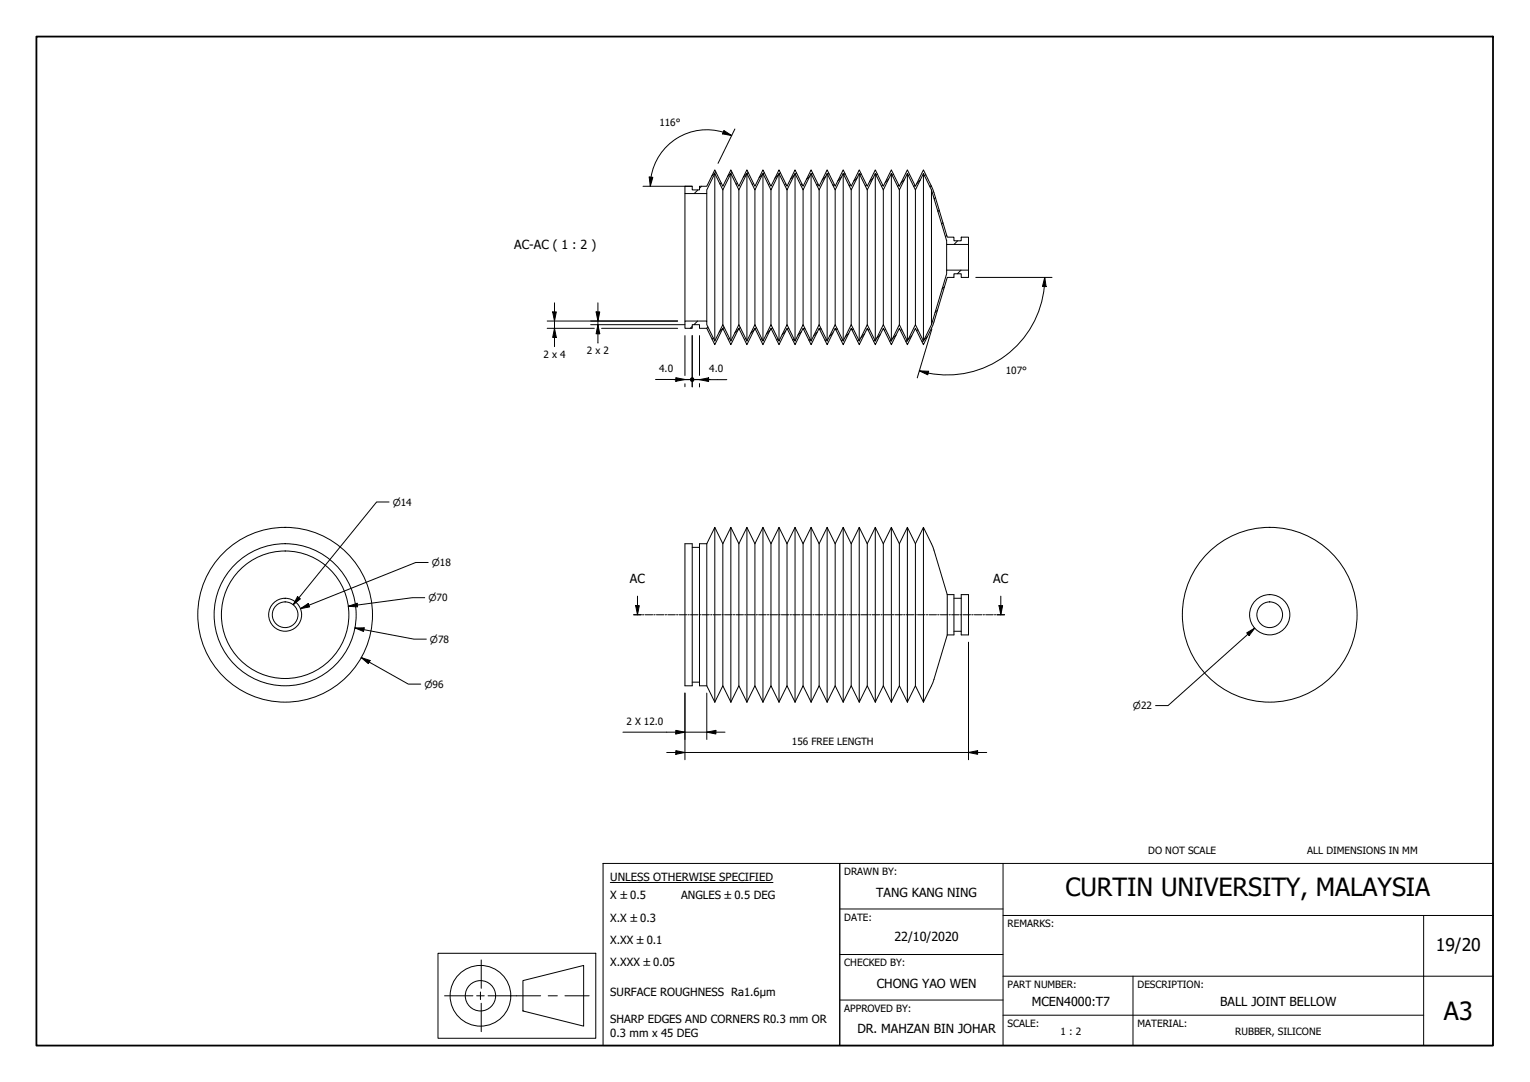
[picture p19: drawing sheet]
<svg xmlns="http://www.w3.org/2000/svg" width="420mm" height="297mm" viewBox="0 0 420 297" stroke-linecap="round" stroke-linejoin="round" font-family="sans-serif">
<defs><g id="words">
<g font-size="6.9">
<text x="292.6" y="246.1">CURTIN UNIVERSITY, MALAYSIA</text>
<text x="396.5" y="280">A3</text>
</g>
<text font-size="4.8" x="394.3" y="261.1">19/20</text>
<g font-size="3.4">
<text x="141.2" y="68.2">AC-AC ( 1 : 2 )</text>
<text x="173" y="160.1">AC</text>
<text x="272.8" y="160.1">AC</text>
<text x="240.6" y="246.2">TANG KANG NING</text>
<text x="245.6" y="258.4">22/10/2020</text>
<text x="240.8" y="271.2">CHONG YAO WEN</text>
<text x="283.4" y="276.2">MCEN4000:T7</text>
<text x="335.1" y="276.2">BALL JOINT BELLOW</text>
<text x="235.4" y="283.7">DR. MAHZAN BIN JOHAR</text>
</g>
<g font-size="3.1">
<text x="167.6" y="241.8">UNLESS OTHERWISE SPECIFIED</text>
<text x="167.6" y="246.9">X ±0.5</text>
<text x="187.1" y="246.9">ANGLES ±0.5 DEG</text>
<text x="167.6" y="253">X.X ±0.3</text>
<text x="167.6" y="259.1">X.XX ±0.1</text>
<text x="167.6" y="265.1">X.XXX ±0.05</text>
<text x="167.6" y="273.5">SURFACE ROUGHNESS Ra1.6µm</text>
<text x="167.6" y="280.9">SHARP EDGES AND CORNERS R0.3 mm OR</text>
<text x="167.6" y="284.6">0.3 mm x 45 DEG</text>
</g>
<g font-size="2.7">
<text x="181.1" y="34.6">116°</text>
<text x="149.2" y="98.2">2 x 4</text>
<text x="161.2" y="97.2">2 x 2</text>
<text x="181" y="102.1">4.0</text>
<text x="194.8" y="102.2">4.0</text>
<text x="276.2" y="102.6">107°</text>
<text x="172.1" y="199">2 X 12.0</text>
<text x="217.5" y="204.5">156 FREE LENGTH</text>
<text x="315.3" y="234.4">DO NOT SCALE</text>
<text x="359" y="234.4">ALL DIMENSIONS IN MM</text>
<text x="231.9" y="240.3">DRAWN BY:</text>
<text x="231.9" y="252.8">DATE:</text>
<text x="276.7" y="254.6">REMARKS:</text>
<text x="231.9" y="265.3">CHECKED BY:</text>
<text x="276.7" y="271.2">PART NUMBER:</text>
<text x="312.4" y="271.3">DESCRIPTION:</text>
<text x="231.9" y="277.8">APPROVED BY:</text>
<text x="276.7" y="282">SCALE:</text>
<text x="312.4" y="282">MATERIAL:</text>
<text x="291.3" y="284">1 : 2</text>
<text x="339.2" y="284">RUBBER, SILICONE</text>
</g>
<g font-size="2.6">
<text x="107.8" y="138.8">⌀14</text>
<text x="118.6" y="155.4">⌀18</text>
<text x="117.6" y="165">⌀70</text>
<text x="118.1" y="176.4">⌀78</text>
<text x="116.5" y="188.8">⌀96</text>
<text x="311.1" y="194.7">⌀22</text>
</g>
</g></defs>
<!-- layer: Hatch (ISO) -->
<g fill="none" stroke="#000" stroke-width=".27">
<path d="M188.2 51.1l-.1 .1M191.6 52.1l-1 1M192.6 51.1l-.5 .6M196.6 47.2l-1.1 1.1M198.1 50.2l-.4 .3M201 47.3l-1.2 1.2M202.5 50.3l-.3 .3M205.4 47.3l-1.3 1.3M206.9 50.3l-.3 .4M209.4 47.8l-.9 1M209.9 47.4l-.4 .3M211.4 50.4l-.4 .3"/>
<path d="M213.8 48l-1 .9M214.3 47.4l-.3 .4M215.8 50.4l-.3 .4M218.1 48.1l-1 1M218.7 47.5l-.3 .3M220.2 50.5l-.3 .3M222.4 48.3l-1 1M223.2 47.5l-.4 .4M224.7 50.6l-.4 .3M226.7 48.5l-.9 .9M227.6 47.6l-.3 .3M229.1 50.6l-.3 .3"/>
<path d="M231.1 48.6l-1 1M232.1 47.7l-.4 .3M233.5 50.7l-.3 .3M235.4 48.8l-1 1M236.5 47.7l-.3 .3M238 50.7l-.4 .4M239.7 49l-.9 .9M240.9 47.8l-.3 .3M242.4 50.8l-.3 .3M244 49.1l-.9 1M245.4 47.8l-.4 .4M246.8 50.8l-.3 .4"/>
<path d="M248.4 49.3l-1 1M249.8 47.9l-.3 .3M251.3 50.9l-.4 .3M252.7 49.4l-1 1M254.2 47.9l-.3 .4M255.7 50.9l-.3 .4M256.9 54.2l-.4 .4M257.9 57.7l-.3 .4M258.9 61.2l-.3 .3M259.4 78.7l-.7 .7M260 64.6l-.4 .4M262 76.1l-.1 .1"/>
<path d="M263 66.1l-1 1M263.9 74.2l-1 1M264 65.1h.1M190.1 89.6l-.5 .5M191.6 88.1l-1 1M194.4 89.8l-.3 .3M195.9 92.8l-.3 .3M198.4 90.2l-.9 1M198.8 89.8l-.3 .4M200.3 92.8l-.3 .4M202.8 90.4l-1 1M203.3 89.9l-.3 .3"/>
<path d="M204.8 92.9l-.4 .3M207.1 90.6l-1 .9M207.7 89.9l-.3 .4M209.2 93l-.3 .3M211.4 90.7l-.9 1M212.1 90l-.3 .3M213.6 93l-.3 .3M215.8 90.9l-1 .9M216.6 90.1l-.3 .3M218.1 93.1l-.4 .3M220.1 91l-1 1M221 90.1l-.3 .3"/>
<path d="M222.5 93.1l-.3 .4M224.4 91.2l-.9 1M225.5 90.2l-.4 .3M226.9 93.2l-.3 .3M228.7 91.4l-.9 .9M229.9 90.2l-.3 .4M231.4 93.2l-.4 .4M233.1 91.5l-1 1M234.3 90.3l-.3 .3M235.8 93.3l-.3 .3M237.4 91.7l-1 1M238.8 90.3l-.4 .4"/>
<path d="M240.2 93.3l-.3 .4M241.7 91.9l-.9 .9M243.2 90.4l-.3 .3M244.7 93.4l-.4 .3M246.1 92l-1 1M247.6 90.4l-.3 .4M249.1 93.5l-.3 .3M250.4 92.2l-1 1M252.1 90.5l-.4 .3M253.5 93.5l-.3 .3M254.7 92.3l-1 1M257.5 85.1l-.7 .7"/>
</g>
<!-- layer: Visible (ISO) -->
<g fill="none" stroke="#000" stroke-width=".27">
<path d="M188.1 51.1h2v1h2v-1h2l2.2-4.5 2.2 4.5 2.2-4.5 2.2 4.5 2.2-4.5 2.2 4.5 2.2-4.5 2.2 4.5 2.2-4.5 2.2 4.5 2.2-4.5 2.2 4.5 2.2-4.5 2.2 4.5 2.2-4.5 2.3 4.5 2.2-4.5 2.2 4.5 2.2-4.5 2.2 4.5 2.2-4.5 2.2 4.5 2.2-4.5 2.2 4.5 2.2-4.5 2.2 4.5 2.2-4.5 2.6 5.6 3.9 12.9h1.9v1h2v-1h2v2h-6v-1l-4.2-14-2.2-4.5-2.2 4.5-2.2-4.5-2.2 4.5-2.2-4.5-2.2 4.5-2.2-4.5-2.2 4.5-2.2-4.5-2.2 4.5-2.2-4.5-2.2 4.5-2.3-4.5-2.2 4.5-2.2-4.5-2.2 4.5-2.2-4.5-2.2 4.5-2.2-4.5-2.2 4.5-2.2-4.5-2.2 4.5-2.2-4.5-2.2 4.5-2.2-4.5-2.2 4.5-2.2-4.5-2.2 4.5v1h-6zM188.1 53.1v35M194.1 53.1v35M196.3 47.6v46M198.5 52.1v37M200.7 47.6v46M202.9 52.1v37M205.1 47.6v46M207.3 52.1v37M209.5 47.6v46M211.7 52.1v37M213.9 47.6v46"/>
<path d="M216.1 52.1v37M218.3 47.6v46M220.5 52.1v37M222.7 47.6v46M224.9 52.1v37M227.1 47.6v46M229.4 52.1v37M231.6 47.6v46M233.8 52.1v37M236 47.6v46M238.2 52.1v37M240.4 47.6v46"/>
<path d="M242.6 52.1v37M244.8 47.6v46M247 52.1v37M249.2 47.6v46M251.4 52.1v37M253.6 47.6v46M255.8 52.1v37M260 67.1v7.1M266 67.1v7.1M188.1 88.1h6v1l2.2 4.5 2.2-4.5 2.2 4.5 2.2-4.5 2.2 4.5 2.2-4.5 2.2 4.5 2.2-4.5 2.2 4.5 2.2-4.5 2.2 4.5 2.2-4.5 2.2 4.5 2.2-4.5 2.2 4.5 2.3-4.5 2.2 4.5 2.2-4.5 2.2 4.5 2.2-4.5 2.2 4.5 2.2-4.5 2.2 4.5 2.2-4.5 2.2 4.5 2.2-4.5 2.2 4.5 2.2-4.5 4.2-13.9v-1h6v2h-2v-1h-2v1h-1.9l-3.9 12.9-2.6 5.5-2.2-4.5-2.2 4.5-2.2-4.5-2.2 4.5-2.2-4.5-2.2 4.5-2.2-4.5-2.2 4.5-2.2-4.5-2.2 4.5-2.2-4.5-2.3 4.5-2.2-4.5-2.2 4.5-2.2-4.5-2.2 4.5-2.2-4.5-2.2 4.5-2.2-4.5-2.2 4.5-2.2-4.5-2.2 4.5-2.2-4.5-2.2 4.5-2.2-4.5-2.2 4.5-2.2-4.5h-2v-1h-2v1h-2zM188.1 149.3h2v39h-2zM190.1 150.3h2"/>
<path d="M194.1 149.3l2.2-4.5 2.2 4.5M194.1 149.3h-2v39h2l2.2 4.5M194.1 149.3v39M196.3 144.8v48M198.5 149.3l2.2-4.5 2.2 4.5M198.5 149.3v39M200.7 144.8v48M202.9 149.3l2.2-4.5 2.2 4.5M202.9 149.3v39M205.1 144.8v48M207.3 149.3l2.2-4.5 2.2 4.5M207.3 149.3v39"/>
<path d="M209.5 144.8v48M211.7 149.3l2.2-4.5 2.2 4.5M211.7 149.3v39M213.9 144.8v48M216.1 149.3l2.2-4.5 2.2 4.5M216.1 149.3v39M218.3 144.8v48M220.5 149.3l2.2-4.5 2.2 4.5M220.5 149.3v39M222.7 144.8v48M224.9 149.3l2.2-4.5 2.3 4.5M224.9 149.3v39"/>
<path d="M227.1 144.8v48M229.4 149.3l2.2-4.5 2.2 4.5M229.4 149.3v39M231.6 144.8v48M233.8 149.3l2.2-4.5 2.2 4.5M233.8 149.3v39M236 144.8v48M238.2 149.3l2.2-4.5 2.2 4.5M238.2 149.3v39M240.4 144.8v48M242.6 149.3l2.2-4.5 2.2 4.5M242.6 149.3v39"/>
<path d="M244.8 144.8v48M247 149.3l2.2-4.5 2.2 4.5M247 149.3v39M249.2 144.8v48M251.4 149.3l2.2-4.5 2.6 5.5 3.9 12.9M251.4 149.3v39M253.6 144.8v48M260.1 174.3l-3.9 12.9-2.6 5.6M260.1 163.2h1.9v11.1h-1.9M260.1 163.2v11.1M262 173.3h2M262 164.2h2"/>
<path d="M264 163.2h2v11.1h-2zM190.1 187.3h2M196.3 192.8l2.2-4.5 2.2 4.5M200.7 192.8l2.2-4.5 2.2 4.5M205.1 192.8l2.2-4.5 2.2 4.5M209.5 192.8l2.2-4.5 2.2 4.5M213.9 192.8l2.2-4.5 2.2 4.5M218.3 192.8l2.2-4.5 2.2 4.5M222.7 192.8l2.2-4.5 2.2 4.5M227.1 192.8l2.3-4.5 2.2 4.5M231.6 192.8l2.2-4.5 2.2 4.5M236 192.8l2.2-4.5 2.2 4.5"/>
<path d="M240.4 192.8l2.2-4.5 2.2 4.5M244.8 192.8l2.2-4.5 2.2 4.5M249.2 192.8l2.2-4.5 2.2 4.5"/>
<circle cx="78.3" cy="168.8" r="24"/>
<circle cx="78.3" cy="168.8" r="17.5"/>
<circle cx="78.3" cy="168.8" r="3.5"/>
<circle cx="78.3" cy="168.8" r="19.5"/>
<circle cx="78.3" cy="168.8" r="4.5"/>
<circle cx="348.7" cy="168.8" r="24"/>
<circle cx="348.7" cy="168.8" r="5.5"/>
<circle cx="348.7" cy="168.8" r="3.5"/>
</g>
<!-- layer: Section Line (ISO) -->
<g fill="none" stroke="#000" stroke-width=".27">
<path d="M174 168.8h2.1M174.6 166.3h1l-.5 2.5zM175.1 163.7v5.1M176.4 168.8h.4M177.1 168.8h2.1M179.5 168.8h.4M180.3 168.8h2M182.7 168.8h.4M183.4 168.8h2.1M185.8 168.8h.4M186.5 168.8h2.1M188.9 168.8h.4"/>
<path d="M189.6 168.8h2.1M192 168.8h.4M192.7 168.8h2.1M195.1 168.8h.4M195.8 168.8h2.1M198.3 168.8h.3M199 168.8h2M201.4 168.8h.4M202.1 168.8h2.1M204.5 168.8h.4M205.2 168.8h2.1M207.6 168.8h.4"/>
<path d="M208.3 168.8h2.1M210.7 168.8h.4M211.4 168.8h2.1M213.8 168.8h.4M214.6 168.8h2M217 168.8h.3M217.7 168.8h2.1M220.1 168.8h.4M220.8 168.8h2.1M223.2 168.8h.4M223.9 168.8h2.1M226.3 168.8h.4"/>
<path d="M227 168.8h2.1M229.4 168.8h.4M230.1 168.8h2.1M232.5 168.8h.4M233.3 168.8h2M235.7 168.8h.4M236.4 168.8h2.1M238.8 168.8h.4M239.5 168.8h2.1M241.9 168.8h.4M242.6 168.8h2.1M245 168.8h.4"/>
<path d="M245.7 168.8h2.1M248.1 168.8h.4M248.9 168.8h2M251.3 168.8h.3M252 168.8h2M254.4 168.8h.4M255.1 168.8h2.1M257.5 168.8h.4M258.2 168.8h2.1M260.6 168.8h.4M261.3 168.8h2.1M263.7 168.8h.4"/>
<path d="M264.4 168.8h2.1M266.8 168.8h.4M267.6 168.8h2M270 168.8h.4M270.7 168.8h2.1M273.1 168.8h.4M273.8 168.8h2.1M274.3 166.3h1l-.5 2.5zM274.8 163.7v5.1"/>
</g>
<g fill="#000">
<path d="M174.6 166.3h1l-.5 2.5z" fill-rule="evenodd"/>
<path d="M274.3 166.3h1l-.5 2.5z" fill-rule="evenodd"/>
</g>
<!-- layer: Border (ISO) -->
<path d="M10 10h400v277h-400z" fill="none" stroke="#000" stroke-width=".5"/>
<!-- layer: Title (ISO) -->
<g fill="none" stroke="#000" stroke-width=".27">
<path d="M165.6 237h65v50h-65zM230.6 237h179.4v50h-179.4zM275.5 237v50M167.6 242.3h44.7M230.6 249.5h44.9M275.5 251.3h134.5M391 251.3v35.7M120.3 261.7h43.3v23.3h-43.3zM122.1 273.4h7.8M130.9 273.4h2.1M131.9 272.3v2.1M132.2 263.5v7.8"/>
<path d="M132.2 275.4v7.8M134 273.4h14.5M143.6 269.2l16.7-4.2v16.7l-16.7-4.2zM150.5 273.4h2.6M155.1 273.4h6.7M230.6 274.5h44.9M230.6 262h44.9M275.5 278.7h115.5M275.5 268h134.5M311.1 268v19"/>
<circle cx="131.9" cy="273.4" r="8.3"/>
<circle cx="131.9" cy="273.4" r="4.2"/>
</g>
<!-- layer: Dimension (ISO) -->
<g fill="none" stroke="#000" stroke-width=".27">
<path d="M198.8 35.8l2.1 1.4-2.5-.4zM200.9 37.2a15.5 15.5 0 0 0-22.1 11.4M201.8 35.4l-4.6 9.4M176.6 51.1h13.5M178.3 48.6l1 .1-.7 2.4zM178.8 48.6l-.2 2.5M268 76.2h20.9M286.9 76.2l.4 2.5-1-.1zM286.9 76.2a26.8 26.8 0 0 1-34.4 25.6M150.3 88.1h35.8M150.3 90.1h12.9M151.8 85.6h1l-.5 2.5z"/>
<path d="M152.3 90.1l.5 2.5h-1zM152.3 83.1v12.1M162.2 89.1h25.9M163.7 85.6h1l-.5 2.5zM164.2 89.1l.5 2.5h-1zM164.2 83.1v11M165.2 90.1h20.9M188.1 92.1v11M190.1 92.1v14.1M192.1 92.1v11M255.9 90.3l-4 13.4M180 104.2h10.1"/>
<path d="M185.1 104.2h4.4M185.6 103.7l2.5 .5-2.5 .5zM188.1 105.4v.8M190.1 104.2h9.5M190.7 104.2h4.4M192.1 104.2l2.5-.5v1zM192.1 105.3v.9M252.5 101.8l2.5 .1-.2 1zM106.8 137.8h-3.4l-22.9 28.2M117.6 154.4h-3.4l-31.7 12.7M81.7 163.8l.8 .6-2 1.6zM82.5 167.1l2.1-1.4 .4 .9z"/>
<path d="M95.6 166.4l2.5-.8 .1 1zM97.5 172.4h2.5l-.2 1zM97.5 172.4l16.1 3.1h3.5M116.6 164.1h-3.4l-17.6 2.3M266 176.3v32.3M342.4 173.7l2.2-1.2-1.6 2zM344.6 172.5l-23.8 21.2h-3.5M99.2 180.5l2.4 .8-.5 .9zM99.2 180.5l12.9 7.3h3.4M188.1 190.3v18.3M194.1 190.3v12.7M171.1 201h28"/>
<path d="M183.1 206.6h87.9M185.6 206.1l2.5 .5-2.5 .5zM185.6 200.5l2.5 .5-2.5 .5zM194.1 201l2.5-.5v1zM266 206.6l2.5-.5v1z"/>
</g>
<g fill="#000">
<path d="M198.8 35.8l2.1 1.4-2.5-.4z" fill-rule="evenodd"/>
<path d="M178.3 48.6l1 .1-.7 2.4z" fill-rule="evenodd"/>
<path d="M286.9 76.2l.4 2.5-1-.1z" fill-rule="evenodd"/>
<path d="M151.8 85.6h1l-.5 2.5z" fill-rule="evenodd"/>
<path d="M152.3 90.1l.5 2.5h-1z" fill-rule="evenodd"/>
<path d="M163.7 85.6h1l-.5 2.5z" fill-rule="evenodd"/>
<path d="M164.2 89.1l.5 2.5h-1z" fill-rule="evenodd"/>
<path d="M185.6 103.7l2.5 .5-2.5 .5z" fill-rule="evenodd"/>
<path d="M192.1 104.2l2.5-.5v1z" fill-rule="evenodd"/>
<path d="M252.5 101.8l2.5 .1-.2 1z" fill-rule="evenodd"/>
<path d="M81.7 163.8l.8 .6-2 1.6z" fill-rule="evenodd"/>
<path d="M82.5 167.1l2.1-1.4 .4 .9z" fill-rule="evenodd"/>
<path d="M95.6 166.4l2.5-.8 .1 1z" fill-rule="evenodd"/>
<path d="M97.5 172.4h2.5l-.2 1z" fill-rule="evenodd"/>
<path d="M342.4 173.7l2.2-1.2-1.6 2z" fill-rule="evenodd"/>
<path d="M99.2 180.5l2.4 .8-.5 .9z" fill-rule="evenodd"/>
<path d="M185.6 206.1l2.5 .5-2.5 .5z" fill-rule="evenodd"/>
<path d="M185.6 200.5l2.5 .5-2.5 .5z" fill-rule="evenodd"/>
<path d="M194.1 201l2.5-.5v1z" fill-rule="evenodd"/>
<path d="M266 206.6l2.5-.5v1z" fill-rule="evenodd"/>
<circle cx="190.1" cy="104.2" r=".63"/>
<circle cx="190.1" cy="104.2" r=".62"/>
</g>
<use href="#words"/>
</svg>
